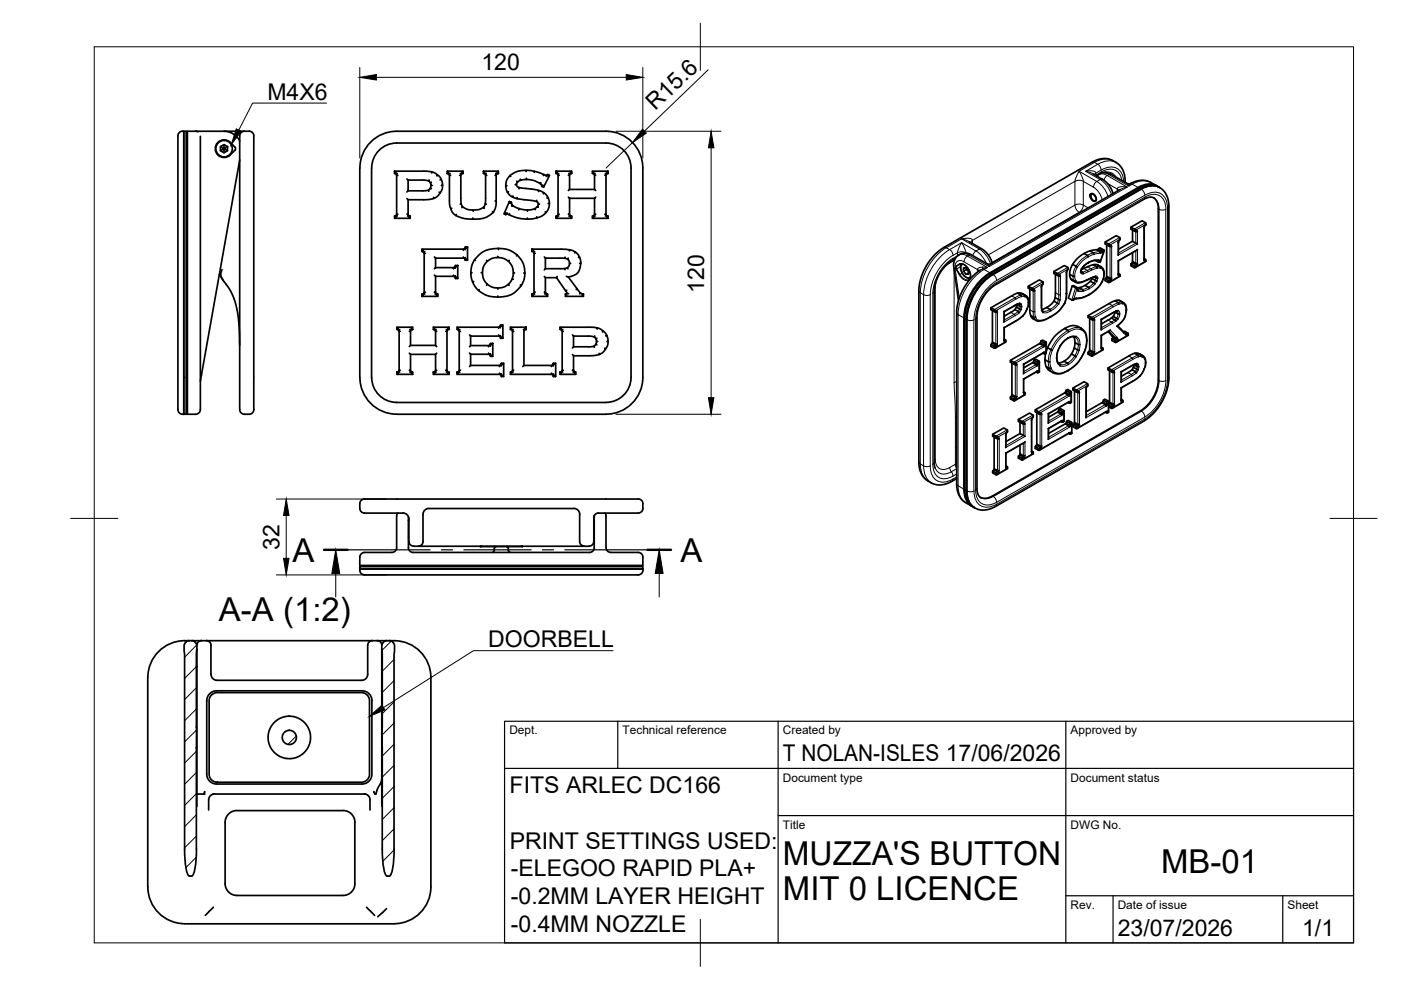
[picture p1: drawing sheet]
<svg xmlns="http://www.w3.org/2000/svg" width="297mm" height="210mm" viewBox="0 0 297 210" stroke-linecap="round" stroke-linejoin="round" font-family="sans-serif">
<defs><g id="words">
<g font-size="7">
<text x="62" y="119.1">A</text>
<text x="144.3" y="119.1">A</text>
<text x="46.4" y="131.6">A-A (1:2)</text>
<text x="166" y="183.4">MUZZA'S BUTTON</text>
<text x="246.2" y="185.2">MB-01</text>
<text x="166" y="190.9">MIT 0 LICENCE</text>
</g>
<g font-size="4.9">
<text x="102.1" y="14.9">120</text>
<text x="56.7" y="21.2">M4X6</text>
<text x="138.9" y="23.6" transform="rotate(-44 138.9 23.6)">R15.6</text>
<text x="149.3" y="62.1" transform="rotate(-90 149.3 62.1)">120</text>
<text x="59.2" y="116.5" transform="rotate(-90 59.2 116.5)">32</text>
<text x="103.5" y="137.2">DOORBELL</text>
<text x="166" y="161.4">T NOLAN-ISLES 17/06/2026</text>
<text x="108.1" y="168.2">FITS ARLEC DC166</text>
<text x="108.1" y="179.9">PRINT SETTINGS USED:</text>
<text x="108.3" y="185.8">-ELEGOO RAPID PLA+</text>
<text x="108.3" y="191.7">-0.2MM LAYER HEIGHT</text>
<text x="108.3" y="197.6">-0.4MM NOZZLE</text>
<text x="237" y="198.4">23/07/2026</text>
<text x="276.1" y="198.6">1/1</text>
</g>
<g font-size="2.5">
<text x="108" y="155.7">Dept.</text>
<text x="132" y="155.7">Technical reference</text>
<text x="166" y="155.7">Created by</text>
<text x="227" y="155.7">Approved by</text>
<text x="166" y="165.7">Document type</text>
<text x="227" y="165.7">Document status</text>
<text x="166" y="175.7">Title</text>
<text x="227" y="175.7">DWG No.</text>
<text x="227" y="192.7">Rev.</text>
<text x="237" y="192.7">Date of issue</text>
<text x="273" y="192.7">Sheet</text>
</g>
</g></defs>
<!-- layer: Visible -->
<g fill="none" stroke="#000" stroke-width=".36">
<path d="M38.7 27.8h.3v52.2M38.7 27.8a1.4 1.4 0 0 0-1 1.7v55.9a3.4 3.4 0 0 0 .3 2.1l.7 .3M39 27.8h.5v60h-.5zM41.5 27.8l.5 .1M46.7 31.1l.8-.4 .7 .4v.9l-.7 .4-.8-.4zM46.7 32l.8-.5v.9M47.5 30.7v.8l-.8-.4M47.5 27.8h5.3M47.5 27.8h-7.8v60h1.8a1.38 1.38 0 0 0 1-1.6v-57.3M47.5 27.8a3.7 3.7 0 0 1 3.3 2.1M48.2 31.1l-.7 .4 .7 .5M49.8 31.2a2.65 2.65 0 0 0-2.8-1.5 1.87 1.87 0 0 0-1.1 2.8 1.87 1.87 0 0 0 2.9 .3l1-.9"/>
<path d="M49.8 31.2l.1 .2-.1 .5M50.8 33.9l-8.3 46.9M51.8 27.8a1.4 1.4 0 0 0-1 1.7v55.9a3.4 3.4 0 0 0 .3 2.1l.7 .3h1M52.8 27.8a1.01 1.01 0 0 1 1 1M53.8 28.8v58M76.3 35.6v44.4M76.3 35.6a7.8 7.8 0 0 1 7.8-7.8h44.4a7.8 7.8 0 0 1 7.8 7.8v44.4a7.8 7.8 0 0 1-7.8 7.8h-44.4a7.8 7.8 0 0 1-7.8-7.8M78.8 35.6v44.4M78.8 35.6a5.3 5.3 0 0 1 5.3-5.3h44.4a5.3 5.3 0 0 1 5.3 5.3v44.4a5.3 5.3 0 0 1-5.3 5.3h-44.4a5.3 5.3 0 0 1-5.3-5.3M83.7 36.3h6.8l1.1 .1-.1 .3M84 36.9l.1 .3M84.2 36.8l-.2 .1-.3-.2a.21 .21 0 0 0 .2-.2 .21 .21 0 0 0-.2-.2v.5"/>
<path d="M84.3 37.2h-.2v8.2M86.3 37.9l.2 .3h3.4l1 .2M86.5 38.2v2.3l-.2 .2M91 38.2l-.1 .2 .3 .3M91.4 39.3l-.2 .6M91.5 38.6l-.3 .1 .2 .6h.2M91.6 36.4l1 .5 .2 .2-.2 .2M92.8 37.1l.8 1M93.6 38.1l-.3 .1M93.6 38.1l.2 1.1v.1h-.2M93.8 39.3l-.1 .8-.4 .8M94.8 36.8v-.5a.24 .24 0 0 1 .2 .3 .24 .24 0 0 1-.2 .2l.4 .1"/>
<path d="M94.8 36.3h3.4a.25 .25 0 0 0-.2 .2 .25 .25 0 0 0 .2 .3v-.5M95.4 36.8l-.2 .1 .1 .3M95.5 37.2h-.2v5.8l.3 1.3M97.6 36.8l.2 .1-.1 .3h-.2M97.7 37.2l.1 6-.2 .1M98.2 36.8l-.4 .1M102.5 36.8v-.5a.24 .24 0 0 1 .2 .2 .24 .24 0 0 1-.2 .3l.4 .1M102.5 36.3h3.2a.24 .24 0 0 0-.3 .2 .24 .24 0 0 0 .3 .3v-.5M103.1 36.8l-.2 .1 .1 .3M103.2 37.2h-.2l-.1 6M105.1 36.8l.2 .1 .4-.1M105.2 37.2v5.4h-.2"/>
<path d="M105.3 36.9l-.1 .3h-.2M107.5 39.4h-.1a.85 .85 0 0 0 0 1l.2 .4M108.3 37.4l-.2-.2-.6 .9-.3 1.3M109.5 39.2l.2 .4 .4 .2-.1 .2M109.7 38.6l-.2 .6h-.3M110.1 39.8l3.5 .4 .6 .2v.2M110.3 38l.1 .2 1.2-.1M110.4 38.2l-.7 .4-.2-.2M111.5 36.4v-.3l-1.6 .2-1.8 .9M111.5 36.1l1.8 .2v.2M111.6 37.8v.3l1.6 .2 1.3 .6 .2-.2M113.3 36.3l2 .7-.1 .2"/>
<path d="M114.5 38.9l.4 .4M115.1 39.3l-.2 .2 .4 .2M115.1 39.3h-.2v.2M115.3 37l.1 .1a.29 .29 0 0 1 .3 0 .29 .29 0 0 1 .1 .3M115.8 37.2l.3-.2v.3M116.1 37l.4 .2-.3 .1M116.5 37.2l-1.2 2.5-.2-.3M117.9 36.8v-.5a.24 .24 0 0 1 .2 .2 .24 .24 0 0 1-.2 .3l.4 .1M117.9 36.3h3.3a.25 .25 0 0 0-.2 .2 .25 .25 0 0 0 .2 .3v-.5M118.4 36.8l-.1 .1v.3M118.6 37.2h-.3v8.2M120.5 37.2h.3v3l-.3 .2"/>
<path d="M120.6 36.8l.2 .1 .4-.1M120.8 36.9v.3M125.6 36.8v-.5a.24 .24 0 0 1 .2 .2 .24 .24 0 0 1-.2 .3l.4 .1M125.6 36.3h3.3a.24 .24 0 0 0-.2 .2 .24 .24 0 0 0 .2 .3v-.5M126.2 36.8l-.2 .1v.3M126.3 37.2h-.3v3M128.4 36.8l.1 .1 .4-.1M128.5 37.2v8.2h-.3M128.5 36.9v.3h-.3M231.7 36.8l2.7 1.7 .9 1 .7 1.6M232.5 37.3l1-.6 1.1-.1 .9 .3 3.6 2 .4 .1 1.9-.7a3.8 3.8 0 0 1 2.5 .4l1.3 .7M234.4 36.5l-.4 .1"/>
<path d="M238.5 38.7l-.2-2a3.9 3.9 0 0 0-1.7-2.2l-.7-.4a4.4 4.4 0 0 0-4.4 .3l-31.6 18.2-1.8 1.5-1.7 2.3-1.1 2.3-.5 2.7v36.9l.3 1.5a3.8 3.8 0 0 0 1.6 2.2l.7 .4a4.4 4.4 0 0 0 4.4-.4l1-.5M241.3 39.8l-31.4 18a12.1 12.1 0 0 0-5.5 9.6v36.3M245.3 39.4a3.8 3.8 0 0 0-4 .3M245.7 39.7a4.4 4.4 0 0 1 2.1 4.1v36.6l-.5 2.7-1.1 2.4-1.6 2.1-1.8 1.5-31.7 18.3-1.3 .5a3.9 3.9 0 0 1-3.3-.3 3.8 3.8 0 0 1-2-3.8M245.7 39.7a3.7 3.7 0 0 0-4.2 .2l-31.4 18a12.1 12.1 0 0 0-5.6 9.6M245.7 39.7a3.8 3.8 0 0 0-3.9 .4l-31.4 18a12.2 12.2 0 0 0-5.5 9.6v37a3.6 3.6 0 0 0 1.6 2.9M46.5 58.2l2.2 3.2 1.1 2.5 .7 3.6 .3 5.7M47.1 57.1l-.3 1.3 .5 1.1M83.7 45.8l.3-.2 .2 .2M83.9 46.1l-.2 .2h3.3M83.9 46l-.2-.2v.5M84.3 45.4h-.2l-.1 .2"/>
<path d="M86.5 40.5h3.4l.9-.2 .1 .2M86.5 42.3v3.1h-.2M86.5 45.4l.1 .2-.2 .2M86.6 45.6l.4 .2-.3 .2M87 45.8v.5l-.3-.2M89.5 52.8h8.7v.3M89.7 53.1l-.2 .2 .4 .2M89.7 53.1l-.2-.3v.5M90 53.3l-.1 .2v.2M90.2 53.7h-.3v8.2M91.5 40l-.3-.1-.4 .4M92 42.1l-1.6 .2h-3.9l-.2-.2"/>
<path d="M92.1 54.5l.3 .2h5.8M92.1 58.3l.3 .3h3.7M92.4 54.7v2.1l-.3 .2M92.4 56.7h3.7v.3M92.4 58.6v3.3h-.3M93.1 40.8l.2 .1M93.3 40.9l-.8 .9-.5 .3-.1-.3M95.8 44.2l-.2 .1 .2 .6 .8 .8M96.1 56.7h.3l.2 .2M96.1 58.3v.3h.3M96.6 56.3h.4l-.2 .3M96.6 58.5h-.1a.26 .26 0 0 0-.1 .2 .26 .26 0 0 0 .1 .3h.1"/>
<path d="M96.7 56.6l-.1-.3-.2 .4M96.7 58.8l-.1 .2h.4M96.8 45.5l-.2 .2 1.2 .5 2.4 .3M97 56.3v2.7l-.2-.2M97.8 43.2l.3 .7-.2 .1M98.1 43.9l1.2 .5 1 .1v.3M98.2 54.5v.2l.3 .1M98.2 52.8h.3l.1 .2M98.6 54.6l-.1 .2 .1 .4M98.6 52.4l-.1 .4M98.8 52.6l-.2-.2h.5l-.2 .2M98.8 54.9l-.2 .3h.5"/>
<path d="M99.1 52.4v2.8l-.2-.3M100.1 57.8h-.3v.5l.4 1.5M100.4 59.7l-.2 .1 .3 .6 1 1.2M100.8 55.2l-.2-.1-.5 .9-.3 1.8M102.3 57.8l.3 1.5 .7 1-.1 .2M102.7 44.1l-.2-.1-1 .4-1.2 .1M103.1 43.3l-.2-.1-.4 .8M103.3 55.4l-.7 .9-.3 1.5h-.3M104.6 45a4.8 4.8 0 0 1-4.4 1.4v-.2M105.2 42.6l-.2 1.7-.4 .7-.2-.1M105.5 54.3v.3l1.4 .3 .9 .5M105.5 54.6l-1.2 .2-1 .6-.1-.2"/>
<path d="M105.7 52.9v-.2h-.4l-2.3 .4-1 .6-1.4 1.4M105.7 52.7l2.2 .3 1.8 1.1-.2 .2M107.2 45.2l-.3 .1 .3 .2v-.3M107.5 45.1v.3l.4 .1M107.5 45.4l-.3 .1M107.8 40.6l-.1 .1a.7 .7 0 0 0 .5 .8l.4 .3M107.9 55.2l-.1 .2 .8 1 .2 1.5M108 42.7l.4 .2-.2 .2h.2v-.2M108 45.3l-.1 .2 1.3 .6 2.6 .4M108.1 43l-.1-.3-1.1 2.6M108.4 43.1l.1 .2a.18 .18 0 0 1 .2 .2 .18 .18 0 0 1-.2 .2M108.7 43.6l1.4 .6-.1 .3"/>
<path d="M108.8 41.6l-.2 .2 1 .3M108.8 59.2l-.2-.1-.8 1.2M109.1 57.9h-.3l-.2 1.2M109.6 41.9v.2l.2 .1 3.9 .5M109.7 54.1l.3 .4a4.2 4.2 0 0 1 1.2 3.4h-.2M110.1 44.2l1.7 .3v.3M111.3 57.9l-.3 1.7-.5 1-.2-.2M112.8 52.8h7.1l.9 .2-.1 .2M113 53.1l-.2 .2 .4 .2M113 53.1l-.2-.3v.5M113.3 53.3l-.1 .2v.2M113.5 53.7h-.3v8.2"/>
<path d="M113.5 44.4l-.1-.2-1.6 .3M113.8 42.5l-.1 .2 .3 .2 .1 .4M113.9 46.2l-2.1 .3v-.3M114.1 44l-.2-.2-.5 .4M114.2 40.4l1.1 .5-.1 .2M114.4 43.3h-.1a.21 .21 0 0 0-.2 0 .21 .21 0 0 0 0 .3l-.2 .2M115.3 40.9l.7 .7 .2 .3-.2 .1M115.4 54.5l.2 .2 4.2 .1M115.4 58.6l.2 .3h2.4M115.6 57l4.2-.1v.3M115.6 54.7v2.3l-.2 .2M115.6 58.9v3h-.2"/>
<path d="M115.8 45.1l-1.2 .8-.7 .3-.1-.2M116.2 41.9l.3 1.1v.2h-.3M116.5 43.2l-.3 1.2-.4 .7-.2-.2M117.9 45.8l.4-.2 .1 .2M118.1 58.6l-.1 .3 1.9 2.8M118.1 46.1l-.2 .2h3.3M118.1 46l-.2-.2v.5M118.6 45.4h-.3v.2M119.8 56.9h.1a.25 .25 0 0 1 .3-.1 .25 .25 0 0 1 .2 .2M119.8 54.5v.3l.5 .1M120.5 54.7v.1a.3 .3 0 0 0-.1 .3 .3 .3 0 0 0 .2 .2l.1 .6h.3M120.5 58.8l1.9 2.4-.2 .2"/>
<path d="M120.5 41.8l.2 .3h5.3M120.7 55.9v.4l-.4 .5M120.8 40.2h5.3l.2 .2M120.8 42.1v3.3h-.3M120.8 45.4v.2l-.2 .2M120.8 53l1.2 .4-.2 .2M120.8 45.6l.4 .2-.3 .2M121.2 45.8v.5l-.3-.2M122 53.4l.4 .4a.61 .61 0 0 1 .3 .8h-.1M122.9 54.5l.2 1.2v.2h-.2M123.1 55.9l-.3 1.4-.5 .7-1.5 .7-.7-.1M125.6 45.8l.4-.2 .2 .2"/>
<path d="M125.9 46.1l-.3 .2h3.3M125.9 46l-.3-.2v.5M126.3 45.4h-.3v.2M126.3 41.8l-.3 .3v3.3M128.5 45.4v.2l-.1 .2M128.5 45.6l.4 .2-.2 .2M128.9 45.8v.5l-.2-.2M202.5 54.9l-1.6 1.1-1.3 1.4-1.1 2.1-.4 1.8v37.1l.2 .9M203.5 56h.5l.5 .2 .9 .9 .4 1.1-.1 .7-.3 .4M203.9 56l-.2 .4v.6l.3 .9 .8 .9 .9 .2M204.3 56.8h.5l.5 .6v.7l-.5 .1-.5-.7zM204.3 57.5l.7-.4 .3 .4"/>
<path d="M205 57l.1 .1M205.3 57.9l-.5 .3M205.5 51.3l3.5 2.1 .9 1.3 .5 1.1M207.8 57.3l-1.9 1.7-1.4 1.8-1.1 2.3-.5 2.4-.1 37.6 .3 1.3a3.6 3.6 0 0 0 1.6 2.2l1.3 .7M209.2 55.9l-3.4-2-.8-.2-1.2 .1-1.2 .9-.3 .7-.1 1 1 7.3M210.2 55.9l-.5 .1-.5-.1M221.1 59.9v.3M223.8 58.2l-.1 4.9M224.5 58.2l-1.1-.6v.4l.8 .4 .3-.2M224.7 58.2l-.5 .2 .6 .1M226.1 57.7v.1M226.2 57.4h.1"/>
<path d="M226.4 57.1h.1M226.4 56.7l-.7-.4-2.3 1.3M226.4 56.7v.4M226.5 56.8v.3l-.4 .5v5.1a6 6 0 0 1-3.4 4.5M227.8 58.6h-.3l-.7-.4 .2 1M228.1 59.5l-.3 .1-.8-.4 1.1 .7 .5 .1M228.4 56.6l-1-.6-.5 1.1-.1 1.1M228.8 59.8l-.2 .2M229.2 57.6l-.1 .1M229.2 57.5l.4 .3 .1 .3M229.2 57.6v.1M229.3 57h.1"/>
<path d="M229.4 59.7l-.1 .2M229.8 53.8l1.3-.6 .7 .4 .1 .3M229.8 56.3l-.5 .7-.1 .6M230.7 55.7l-.9 .7M230.7 54.5l-.1-.3-.8-.4-1.4 1-1 1.2M230.8 55.6l-.1 .1M231.1 53.2l1.4-.2 .7 .4 .1 .3M231.1 41.7l.2-.6h.5a1.18 1.18 0 0 1 .4 1.5M231.2 41.2l-.1 .4 .3 .6 .3 .4h.5l-.1 .1M231.3 41.5v.1M231.4 41.2a.94 .94 0 0 1 .9 1.4 .94 .94 0 0 1-.9-1.4zM231.6 58.9l-.1 .1"/>
<path d="M231.8 56.1h.7l.8 .4v.3M231.8 42.6h.1M232 58.7l.5 .3 .2-.1M232.2 58.7h.1M232.3 55.2l.6 .4 .3-.2M232.3 58.5l-2.9 1.3-.8 .2M232.5 53l.4-.1 .7 .4 .1 .3M232.5 56.1l1 .5 .4 .4M232.6 59.6l-1.1-.6-.3 .6M232.6 56.9l-.1-.3-.7-.5-2.5 1.1M232.6 55.3l.3 .1h.3M232.7 55.3h-.9l-1.1 .4"/>
<path d="M232.7 55.3h.1M232.9 52.9l.2-.3 .7 .4 .2 .4M232.9 55.1l-.2 .2M233.1 52.6l.9 .4v.3M233.2 55.6h-.2M233.6 59.8h.1M233.9 57l-.1 .3M233.9 57.1l.2 .6-.1 1.1-.4 1-.7 1.1-1.2 1.1-1.2 .7-1.3 .5-1.4 .2M234.1 53.2l-.8 2.4v-.2M234.1 58l-.1 .1M234.3 59.1l1.1 .6-.4 .2-.7-.4zM234.3 59.1l.3-.3 1 .6"/>
<path d="M234.6 58.8v-.2l.8 .4h.3M234.6 51.9v6.7M235.1 52.1l.6 .2M235.4 51.9l-1.1-.6v.4l.7 .4 .4-.1M235.6 52l-.4 .1M237.1 55.2v.1M237.1 51.4v.1M237.1 58.1v.1M237.1 58l.3 .2 .1 .4M237.1 51.4v2.5M237.1 53.9v.2M237.2 51.1h.1"/>
<path d="M237.4 50.4v.4M237.4 50.8h.1M237.4 50.4l-.7-.4-2.4 1.3M237.4 58.3v.3l-2.2 1.3M237.4 50.5l-.3 .9M237.5 40.2l-27.3 15.7M239.8 56l.3-.3 1 .5M240.1 55.7v-.3l.7 .5h.4M240.1 48.8v2.4M240.1 53.6v1.8M240.6 49l.6 .1M240.8 51.6l-.7-.4-3 1.7"/>
<path d="M240.8 51.5l.4 .2M240.8 56.5l-1-.5v.3l.7 .5M240.8 56.5l-.3 .2M240.9 48.8l-1.1-.6v.4l.7 .4 .3-.2M241 53.1l-3.9 2.2 .1 3.2M241.1 48.8l-.5 .2M241.2 52.9l-.2 .2M242.6 48.2l-.1 .1M242.6 55l-.1 .1M242.6 54.9l.3 .1v.4M242.6 47.9l.1 .1M242.8 47.7h.1"/>
<path d="M242.9 47.6v-.4l-.8-.4-2.3 1.4M242.9 47.4v.3l-.3 .5v7.1M242.9 55.2v.2l-2.2 1.3M244.6 41.9l.7 .9 .3 1.5M244.6 42l-.8-.2-1.3 .5-31.5 18.1-1.6 1.3-1.1 1.6-.9 2.1-.3 1.5v36.9l.2 1 .6 .7M245.6 44.3v36.3M84.2 78.9l.4-.2 .1 .2M84.2 69.4h3.3l-.3 .2M84.4 79.1l-.2 .3h3.3M84.4 79.1l-.2-.2v.5M84.4 69.7l-.2 .1 .3 .2M84.4 69.6l-.2-.2v.4"/>
<path d="M84.7 69.8l-.2 .2 .1 .2M84.9 78.5h-.3l-.1 .2M84.9 70.2h-.3v8.3M86.8 70.2h.2v3.1l-.2 .2M86.8 74.9l.2 .2h5.4M86.9 69.8l.2 .2 .4-.1M87 73.2h5.4l.2 .3M87 75.1v3.4h-.2M87 78.5l.1 .2-.2 .2M87.1 78.7l.4 .2-.3 .2M87.1 70l-.1 .2M87.5 78.9v.5l-.3-.3"/>
<path d="M87.5 69.4v.5l-.3-.2M89.5 62.3l.4-.1 .1 .2M89.7 62.6l-.2 .2h3.3M89.7 62.5l-.2-.2v.5M90.2 61.9h-.3v.3M91.9 69.4h3.3l-.2 .2M91.9 78.9l.4-.2 .2 .2M92.1 69.7l-.2 .2 .4 .1M92.1 69.6l-.2-.2v.5M92.1 79.1l-.2 .3h3.3M92.1 79.1l-.2-.2v.5M92.4 61.9v.3l-.2 .2"/>
<path d="M92.4 62.2l.4 .1-.2 .2M92.5 69.8l-.2 .2 .1 .2M92.6 70.2h-.2v3M92.6 78.5h-.2l-.1 .2M92.6 74.9l-.2 .2v3.4M92.8 62.3v.5l-.2-.2M94.6 69.8l.2 .2 .4-.2M94.8 70.2v8.3h-.3M94.8 78.5v.2l-.2 .2M94.8 70v.2h-.3M94.8 78.7l.4 .2-.2 .2M95.2 69.4v.4l-.2-.1"/>
<path d="M95.2 78.9v.5l-.2-.3M96.9 78.9l.4-.2 .2 .2M96.9 69.4v.4M97.2 69.6l-.3-.2h8.8v.2M97.2 79.1l-.3 .3h9M97.2 79.1l-.3-.2v.5M97.2 69.7l-.3 .1 .4 .2M97.5 69.8l-.2 .2 .1 .3M97.6 78.5h-.2l-.1 .2M97.6 70.3h-.2v8.2M99.5 71l.3 .3h5.9M99.5 74.9l.3 .2h3.8"/>
<path d="M99.8 71.3v2l-.3 .2M99.8 73.3h3.8v.2M99.8 75.1v2.4l-.3 .2M99.8 77.5h6.1v.2M101.6 61.4l-.1 .2 1.6 1 2.5 .4v-.2M103.3 60.3l1 .6 1.3 .2M103.6 73.3l.2-.1 .2 .2M103.6 74.9v.2l.2 .1M104 72.8h.5a.23 .23 0 0 1-.3 .2 .23 .23 0 0 1-.2-.2l-.2 .4M104 75a.26 .26 0 0 0-.2 .3 .26 .26 0 0 0 .2 .2v.1M104.5 72.8v2.8a.23 .23 0 0 0-.3-.2 .23 .23 0 0 0-.2 .2h.5M105.7 69.4l.3-.1 .1 .2"/>
<path d="M105.7 71v.3h.3M105.9 77.5l.2-.1 .2 .2M105.9 79.1v.3h.2M106.1 68.9h.5l-.2 .3M106.1 71.2a.26 .26 0 0 0-.2 .2 .26 .26 0 0 0 .2 .3M106.3 77h.5l-.3 .3M106.3 79.3a.25 .25 0 0 0-.2 .2 .25 .25 0 0 0 .2 .3M106.3 69.2l-.2-.3-.1 .4M106.3 71.5l-.2 .2h.5M106.5 77.3l-.2-.3-.2 .4M106.5 79.6l-.2 .2h.5M106.6 68.9v2.8l-.2-.2"/>
<path d="M106.8 77v2.8l-.3-.2M107.9 60.5l-.1-.2-1 .6-1.2 .2v.2M108.2 69.4h3.3l-.2 .2M108.2 78.9v.5M108.5 69.7l-.3 .1 .4 .2M108.5 69.6l-.3-.2v.4M108.5 79.1l-.3 .3h8.7M108.8 78.9h-.1a.25 .25 0 0 0-.2-.2 .25 .25 0 0 0-.2 .2l.2 .2M108.8 69.8l-.2 .2 .1 .3M108.9 78.5h-.2l-.1 .2M108.9 70.3h-.2v8.2M110.5 60.6l-1.1 1.1-1.1 .8-1 .3-1.7 .2"/>
<path d="M111 69.8v.1a.26 .26 0 0 0 .2 .1 .26 .26 0 0 0 .3-.1M111.1 77.5h5.8v.2M111.1 70v7.5l-.3 .2M111.5 69.4v.5l-.2-.2M112.8 62.3l.4-.1 .1 .2M113 62.6l-.2 .2h3.3M113 62.5l-.2-.2v.5M113.5 61.9h-.3v.3M115.6 61.9l.1 .3-.2 .2M115.7 62.2l.4 .1-.3 .2M116.1 62.3v.5l-.3-.2M116.9 77.5l.3-.1 .1 .2"/>
<path d="M116.9 79.1v.3h.3M117.3 77h.5l-.2 .3M117.3 79.3a.26 .26 0 0 0-.2 .2 .26 .26 0 0 0 .2 .3M117.5 77.3l-.2-.3-.1 .4M117.5 79.6l-.2 .2h.5M117.8 77v2.8l-.2-.2M118.7 69.4h6.9l1.1 .1-.1 .3M118.7 78.9l.4-.2 .2 .2M119 69.7l-.3 .1 .4 .2 .2-.2M119 69.6l-.3-.2v.4M119 79.1l-.3 .3h3.4M119 79.1l-.3-.2v.5"/>
<path d="M119.1 70l.1 .3M119.4 78.5h-.2l-.1 .2M119.4 70.3h-.2v8.2M120.1 62.6l-.2 .2h3.8M120.1 62.6l-.2-.3v.5M120.1 61.5l-.2 .2 .3 .5M120.5 62.3h-.6M121.4 71l.2 .3h3.5l.9 .2M121.6 73.5h3.4l.9-.1 .1 .2M121.6 71.3v2.2l-.2 .3M121.6 75.4v3.1h-.2M121.6 78.5l.1 .2-.2 .2"/>
<path d="M121.7 78.7l.4 .2-.3 .2M122.1 78.9v.5l-.3-.3M122.4 61.2l.7 .9-.2 .2M123.1 62.1l.6 .2-.3 .2M123.7 62.3v.5l-.3-.2M126.1 71.2l-.1 .3 .3 .3M126.5 72.4l-.2 .6M126.6 71.7a.29 .29 0 0 0-.3 .2 .29 .29 0 0 0 .1 .3l.1 .2h.2M126.6 73.1h-.1a.23 .23 0 0 0-.3-.1 .23 .23 0 0 0-.1 .3l-.2 .1M126.7 69.5l1 .5 .2 .2-.2 .2M127.1 75.2l-1.9 .2h-3.6l-.2-.2M127.9 70.2l.8 .9"/>
<path d="M128.2 73.8l.2 .2M128.4 74l-.8 .9-.5 .3-.1-.3M128.7 71.1l-.3 .1M128.7 71.1l.2 1.1v.2h-.2M128.9 72.4l-.1 .9-.4 .7M204.5 67.5v36.3M210.1 73l.3-.3 1 .6M210.4 72.7v-.2l.8 .5 .3-.1M210.4 65.8v6.7M210.8 65.7l-.7-.5v.5l.7 .4 .4-.2M210.8 65.6l.4 .2M210.9 66.1l.6 .1"/>
<path d="M211.2 73.6l-1.1-.6v.4l.7 .4 .4-.2M211.4 65.9l-.5 .2M212.9 66v.1M212.9 69.4v.1M212.9 72v.2M212.9 71.9l.3 .3v.3M213.2 72.2v.3l-2.2 1.3M214.2 76.4l1.1 .7-.3 .1-.8-.4zM214.5 77v6.7M215 77.2l.6 .2M215.5 65.1l-.3 .5M215.5 77.1l-.4 .1"/>
<path d="M215.7 62.1l.9 .1 .7 .4v.3M216 64.4l.2 .2 .3-.1M216 64.4h.1M216.1 66.3l-.9-.7-2.3 1.4M216.2 64.3l-3.3 1.8-.1 2.2M216.6 62.9l-.1-.3-.8-.5-5.6 3.1M216.6 62.2l1.1 .6 .2 .3M216.6 65h-.3l-.7-.4-.1 .5 1 .5M216.9 66.9v.1M216.9 67l-1.2 .9-2.8 1.6v2.9M217 77.2h.1M217 79v.2"/>
<path d="M217.7 65.6h.1M217.7 65.6l-.8 1.4M217.9 63.1l-.1 .2M217.9 63.1l.2 1M218.1 64.1l-.1 .1M218.1 64.1l-.1 .7-.3 .8M218.3 61.3v4.6l.2 1M218.8 61.5l.6 .2M218.9 76.9l.2-.2 1 .6M219.1 61.3l-1.1-.6v.4l.8 .4 .3-.2M219.1 76.7l.1-.4 1.1 .7M219.2 76.3l.4-.1 .7 .4v.4"/>
<path d="M219.3 61.4l-.4 .1M219.6 67.2l-.3 .1-.8-.4 .4 .6 1.1 .6 .3-.2M219.8 77.6l-.1-.3-.8-.4-1.9 1.1M219.8 78.7v.1M220.1 78.6l-3.1 1.8 .1 3.2M220.3 78.8l-.3 .2-.3-.1M220.3 78.8h.1M220.4 76.7v2.2l-.3 .1M220.4 72.8l.2-.1 1 .6M220.6 72.7l.1-.4 1 .6M220.7 72.3l.3-.2 .8 .4v.4M220.8 60.8v.1"/>
<path d="M220.8 60.8v4.4l.3 1.1M220.9 60.5h.1M220.9 65.6l1-.4 .8 .4 .1 .3M220.9 65.7l-.1 .1M220.9 60.5l-.1 .3M221.1 60.2h.1M221.1 60.1v-.4l-.7-.4-2.4 1.4M221.1 60.2l-.2 .3M221.3 74.7v.1M221.3 73.5l-.2-.2-.7-.5-6.2 3.6M221.6 74.6l-4.6 2.6v1.8M221.7 74.9l-.1 1.4"/>
<path d="M221.7 74.8l-.2 .2-.4-.1M221.8 74.8h.1M221.8 72.7v2.1l-.2 .2M222.1 73.7l1 .6M222.6 76.7h-.3l-.7-.4 .2 1.4M222.7 67.1l-1.3 .8-1.3 .2M222.9 78.1l-.3 .1-.8-.5 .4 .7 1.2 .7M223.7 79l-.3 .1M224.1 75.8l-.1 .1M224.3 76.9h.6l.7-.3 .7 .4 .2 .3M224.5 64.4l-1-.6-.7 .8-.9 .6M224.8 63.6l-1.1-.5-.2 .7"/>
<path d="M224.8 73.3h.1M225.7 64.3h.1M225.7 69.7l-1.3 .9-1.1 1.1-1.2 2-.3 .8M226.1 62.2v.1M226.4 78.6l-1.6 .7-1.4-.2M226.4 71.7l-.7 .5-.7 .8-.8 1.6-.1 1v.8l.2 .5 .5 .4v.3M226.5 71.6l-.1 .1M226.5 78.5l-.1 .1M227.3 63.6l.4-.1-.1 .1h-.3M227.3 60.6h.3l.7 .3v.4l-.2-.3M227.6 71.4l.2 .4 .1 .8M227.8 63.3l-.2 .3"/>
<path d="M227.9 63.2l-.1 .1M228 61l-.7-.4-.8 2.6 .7 .4M228.2 75.6l-1-.6-.8 1-.8 .6M228.2 71.3l-.2 .2-.8-.1-.8 .3M228.2 63.2l-.1 .1M228.4 61.2l-.1 .1M228.4 61.2l.1 .2M228.4 61.1v.1M228.5 61.4h.1M228.5 61.4l.1 .3M228.8 61l-.4 .1M228.8 74.3l-1-.5-.6 1.2"/>
<path d="M229 73l-.3 .1-.8-.5-.1 1.2M229.2 69.6l1 1 .2 1v.7M229.3 69.9v-.3l-.8-.4-1.4-.1-1.4 .6 .8 .4 .1 .3M229.8 74.6h.1M230.4 72.2l-.3 2-.9 1.7-1.2 1.5-1.6 1.2M230.7 74.7l1.1 .6-.4 .2-.7-.4zM230.7 74.7l.3-.3 1 .6M230.9 62.4l-.1 .1M230.9 61.2l-.1-.3-.7-.4-1.3 .5 .7 .4 .1 .3M231 74.4v-.2l.8 .4h.3M231 67.5v6.7M231.8 67.5l-1.1-.6v.4l.7 .4 .4-.1"/>
<path d="M232 67.6l-.5 .1 .6 .2M232.1 60.3l-.9-.7-1.1 .9M232.3 61.4v.1M233.5 67.7h.1M233.5 71.1h.1M233.5 73.7l-.1 .1M233.5 73.6l.3 .2v.3M233.5 69.7v.2M233.8 74.1l.1 .1M233.8 73.9v.3l-2.2 1.3M234.9 70.3l.9 .9M235.2 78.6v6.7"/>
<path d="M235.4 70l-1.9 1.1 .1 3M235.6 78.4l-.7-.4v.4l.7 .4 .4-.2M235.7 78.4l.3 .2M235.7 71.8l.3-.3 .8 .5h.3M235.7 78.8l.6 .2M236 71.5l-.2-.3 .7 .5 .3-.2M236 67.1l-.4 .3M236.2 78.7l-.4 .1M236.4 63.8l.8-.1 .7 .4 .1 .3M236.6 65.9l-3.1 1.8v2M236.6 68.1l-.2-.3-.8-.4-2.1 1.3M236.8 72.4l-1.1-.6v.4l.8 .4 .3-.2"/>
<path d="M236.8 66h.1M236.9 66l-.4 .1M237 69.1l1.2 1.2M237 65.8l-.1 .2M237.2 63.7l1.1 .6 .3 .4v.1M237.2 64.5l-.1-.3-.7-.4-5.7 3.1M237.4 66.5l-.3 .1-.8-.5-.3 1 1 .6M237.7 78.8h.1M238.2 70.3v.3M238.2 70.3l.2-.1 .8 .4v.5M238.3 70.3l.4 .5 .1 .2M238.6 64.7l.2 1"/>
<path d="M238.8 65.7v.1M238.8 65.7l-.2 1.2-.3 .7-.7 .9-.8 .7M239.2 70.8v.3l-2.6 1.5M240.3 77.9l-.3 .5M240.4 77.3h.1M240.5 74.9l.9 .1 .7 .4 .1 .3M240.8 77.2l.2 .2 .3-.1M240.8 77.2h.1M240.9 77.2l-.6 .2-2.6 1.4v2M241 79l-1-.6-2.3 1.4M241 77l-.1 .2M241.4 75.6l-.1-.3-.8-.4-.3 .1-5.3 3"/>
<path d="M241.4 75l1.1 .6 .2 .3v.2M241.4 77.7l-.3 .1-.7-.5-.1 .6 1 .5M241.7 79.7l-1.2 .9-2.8 1.6 .1 3M242.5 78.3h.1M242.5 78.3l-.8 1.4M242.7 75.9l.2 .9M242.9 76.8l-.1 .2M242.9 76.8l-.1 .8-.3 .7M39 80v7.8h-.3M53.8 86.8a1.01 1.01 0 0 1-1 1M210.5 99.9l.2-.3 1.1 .6M210.7 99.6l.1-.2 .7 .4h.4"/>
<path d="M210.8 92.7v6.7M211.3 92.9l.6 .1M211.5 92.7l-1-.6v.4l.7 .4 .3-.2M211.8 92.7l-.5 .2M213.2 96l.1 .1M213.3 92.2l-.1 2.7M213.3 92.2l-.1 .1M213.3 98.9l-.1 .1M213.3 98.8l.3 .1-.1 .4M213.3 91.9h.1M213.5 91.6h.1M213.5 91.1l-.7-.4-2.3 1.4"/>
<path d="M213.5 91.1v.4M213.5 99.3l.1 .1M213.6 99.1v.3l-2.3 1.3M213.6 91.3l-.3 .9M214.2 84.2l1.1 .6-.3 .2-.8-.4zM214.2 84.2l.3-.3 1 .6M214.5 83.9v-.2l.8 .4h.3M215.9 96.7l1.1 .6-.4 .2-.7-.4zM215.9 96.7l.3-.3 1 .6M216.2 96.4l.1-.2 .7 .4h.3M216.3 89.5v2.4M216.3 94.4v1.8"/>
<path d="M216.7 89.8l.6 .1M217 92.3l-.7-.4-3 1.7M217 80.3v.1M217 92.3l.3 .2M217 89.5l-1.1-.6v.4l.8 .5 .3-.2M217 83.2v.1M217 83.1l.4 .2v.3M217.2 89.6l-.4 .2M217.3 93.7l-4 2.4v3.2M217.4 83.4v.3l-2.3 1.3M218.7 89v.1M218.7 95.7v.1"/>
<path d="M218.7 95.6l.4 .2v.4M218.8 88.7h.1M219.1 88.4l-.1-.4-.7-.4-2.4 1.3M219.1 88.2v.2l-.4 .6 .1 7.1M219.1 95.9v.3l-2.3 1.3M219.5 94.7l1.1 .6-.4 .2-.7-.4zM219.5 94.7l.3-.3 1 .6M219.8 94.4v-.2l.7 .4h.4M219.8 87.5v6.7M220.3 87.7l.6 .1M220.6 87.5l-1.1-.6v.4l.7 .4 .4-.2M220.8 87.6l-.5 .1"/>
<path d="M222.2 87.7h.1M222.2 90.8l.1 .1M224.2 87.4l.2-.2 1 .6M224.5 86.8l.3-.2 .7 .4 .1 .3-.1 .2-1-.7-.1 .4M225.1 88.1l-.2-.3-.7-.4-1.9 1.1M225.1 89.2l-.1 .1M225.4 89.1l-3.1 1.8-.1 2.3M225.5 89.3l-.2 .2-.3-.2M225.6 89.3h.1M225.6 87.2v2.1l-.2 .2M225.7 83.3l.2-.1 1 .5M225.8 89.9l.2-.2 1 .6"/>
<path d="M225.9 83.2l.1-.4 1 .6M226 82.8l.4-.2 .7 .4M226 89.7l.1-.4 1 .7M226.1 89.3l.4-.2 .7 .4v.4M226.6 84l-.1-.3-.8-.4-6.2 3.6M226.6 85.2l-.1 .1M226.7 90.6l-.1-.3-.8-.4-3.5 2M226.7 91.7v.1M226.9 85.1l-4.6 2.6-.1 2M227 85.3l-.2 .2-.3-.2M227 91.7l-6.6 3.8M227.1 83v.4"/>
<path d="M227.1 85.3h.1M227.1 91.9l-.1 .1-.4-.1M227.1 83.1v2.2l-.2 .2M227.2 91.8l.1 .1M227.2 89.7v2.2l-.2 .1M227.5 90.1v.4l.7 .4M227.8 89.8v-.3l.8 .5h.3M227.8 82.9v6.6M228.3 83.1l.6 .1M228.6 82.9l-1.1-.6v.4l.7 .4 .3-.2M228.8 90.4l-1-.6-.3 .3 1 .5-.3 .3M228.8 83l-.5 .1"/>
<path d="M230.3 82.1h.1M230.4 82.1l-.2 6.5M230.5 81.8h.1M230.6 81.7v-.4l-.8-.4-2.3 1.4M230.6 81.8l-.2 .3M230.6 81.5v.3M233.6 85.4l.2-.2 1 .6M233.8 85.2l.1-.3 1 .6M233.9 84.9l.4-.3 .7 .4v.4M234.5 86.1l-.1-.3-.8-.4-3.3 1.9M234.5 87.2v.1M234.8 87.2l-6.4 3.7"/>
<path d="M235.1 85.2v2.2l-.3 .1M235.1 85.9l.9 .5M235.1 85.7l.1-.2 1 .6M235.1 86.2l.5 .4M235.1 87.4l-.3 .2-.4-.2M235.2 85.5v-.2l.8 .4h.3M236 86.4l-.3 .2M237.7 82.2h.1M237.7 84.8v.1M237.7 84.7l.4 .2v.4M237.7 80.8v.2M238.1 85v.3l-2.3 1.3"/>
<path d="M241.8 87.1l-31.4 18.1a2.82 2.82 0 0 1-2.5 .3M245.6 80.6a8.3 8.3 0 0 1-3.8 6.5M76.3 107.8a1.37 1.37 0 0 0 1.7 1h5.3a5.1 5.1 0 0 1 2.9 .2l.4 .6 .1 .4M83.1 117.1h-4.4a3.3 3.3 0 0 0-2.1 .3l-.3 .7v1.8h60v-1.8M84.3 108.8l-.2 .6v6.7a1.01 1.01 0 0 1-1 1M86.6 109.6v6.5a1.01 1.01 0 0 0 1 1M86.6 113.9h.1M86.6 110.4h.1M86.7 110v4.8M86.7 114.8a1.01 1.01 0 0 0 1 1M89.7 109.1v4.4a3.3 3.3 0 0 1-.3 2l-.7 .3M89.7 109.1a1.26 1.26 0 0 1 1.2-1.3h30.7a1.22 1.22 0 0 1 1.3 1.3"/>
<path d="M101.8 115.8v.1M102.1 115.8l-.3 .1h3.4M104.8 116.3l-.1 .6-.3 .2M105.2 115.9h2.2M105.2 115.9l-.4 .4M107.4 115.9h3.4M107.4 115.9l.3 .2 .1 .6M107.8 116.7l.4 .4M110.4 115.8l.4 .1M110.8 115.8v.1M122.9 109.1v4.4a3.1 3.1 0 0 0 .3 2l.7 .3M125.9 113.9h.1"/>
<path d="M125.9 110.4h.1M126 109.3v6.8a.97 .97 0 0 1-1 1h-37.4M128.3 108.8l.2 .4v6.9a1.24 1.24 0 0 0 1.7 1h3.7a3.4 3.4 0 0 1 2.1 .3l.3 .7M136.3 106.8v1M136.3 107.8a1.4 1.4 0 0 1-1.7 1h-7.7a1.01 1.01 0 0 0-1 1v3.7a3.1 3.1 0 0 1-.3 2l-.7 .3h-37.2M136.3 106.8a1.08 1.08 0 0 0-1.4-1h-56.1a3.7 3.7 0 0 0-2.2 .3l-.3 .7v1M204.4 103.7a4 4 0 0 0 1.7 3.6M211.2 100.7l.3-.2-1-.6v.4l.7 .4M39.1 135.8h44.5a7.8 7.8 0 0 1 7.8 7.9v44.3a7.8 7.8 0 0 1-7.8 7.8l-44.5 .1M39.1 135.8a7.8 7.8 0 0 0-7.8 7.9v44.3a7.8 7.8 0 0 0 7.8 7.8M40.1 135.8a1.36 1.36 0 0 0-1.1 1l.1 43.2M40.7 135.8l.7 .4"/>
<path d="M41.4 136.2l.3 .6-.1 17.4M41.7 137.8h.1M41.7 137.6v33.4M42.7 135.8a1.01 1.01 0 0 0-1 1M43.7 135.8a1.01 1.01 0 0 1 1 1M44.7 136.8v6.2a1.26 1.26 0 0 0 1.3 1.2h30.7a1.26 1.26 0 0 0 1.3-1.2v-6.2M76.3 120.1h60v.5h-60zM79 135.8a1.01 1.01 0 0 0-1 1M80 135.8a1.01 1.01 0 0 1 1 1M80.9 137.6v27.6M80.9 137.8h.1M81.3 136.2l-.4 .6 .1 21.7"/>
<path d="M82.1 135.8l-.8 .4M82.6 135.8l.5 .2 .6 .8-.2 43.2M136.3 120.9a1.4 1.4 0 0 1-1.7 1h-55.8a3.4 3.4 0 0 1-2.2-.3l-.2-.3-.1-.7h60v.3M41.6 154.2v4.3M41.6 141.3h.1M41.6 158.5v21.5M44.5 147.1l.9-.6h.5h30.9a2.07 2.07 0 0 1 2 2.1v15.8l-.4 1-.7 .6-.9 .2h-31l-.7-.1-.5-.4-.6-.7-.2-.6v-15.8l.1-.6zM44.7 147.5l.6-.5 .6-.2h30.9l.6 .2 .6 .5 .3 .9v16l-.1 .4-.5 .6-.9 .5h-30.9l-.6-.2-.6-.5-.4-.8v-16zM80.9 141.3h.1M81.1 158.5l-.1 21.5M41.7 168.4h1.5M43.4 167.8l-.2 .5"/>
<path d="M45.1 168.4h32.4M45.5 168.3a1.55 1.55 0 0 0-1.3 2.1v1.3M47.7 174.4v12.9a2.51 2.51 0 0 0 2.5 2.6h22.5a2.51 2.51 0 0 0 2.5-2.6M47.7 174.4a2.51 2.51 0 0 1 2.5-2.6l22.5 .1a2.47 2.47 0 0 1 2.5 2.5M75.2 174.4v13M77.2 168.3a1.52 1.52 0 0 1 1.2 2.1v1.3M79.2 167.8l.2 .5M79.4 168.4h.3M79.7 168.3l.4-1.1 .7-1.3 .1-.7v5.8M39.1 180l.3 4.1a2.04 2.04 0 0 0 .7 1.6l.5 .1a2.1 2.1 0 0 0 .8-1.7l.3-4.1M45.2 192.4l-1.7 1.7M77.7 192.4l1.7 1.7"/>
<path d="M81 180l.3 4.1a2.04 2.04 0 0 0 .8 1.6l.4 .1M82 192.7l-1.9 1.7M83.6 180l-.3 4.1a2.04 2.04 0 0 1-.7 1.6"/>
<circle cx="47.5" cy="31.5" r="1.75"/>
<circle cx="61.3" cy="156.3" r="1.5"/>
<circle cx="61.3" cy="156.3" r="4.5"/>
</g>
<!-- layer: Visible Narrow -->
<g fill="none" stroke="#000" stroke-width=".21">
<path d="M227.9 38.4l.7-.2 1.1 .2M227.9 38.5l.2-.8 .7-1.4 .5 1 .4 1.2M231.6 34.4h.5M231.7 36.8l-1.5-.5a2.68 2.68 0 0 1 2 .2l.1 .2-.3 .3M231.8 39.7l-2.1-1.2v5l1 .6M231.8 39.7l1.2 1.1 .7 1.6M232.1 34.4l.6 .4-2.5 1.5 3.1 1.8-.8 .4M232.1 34.4l-3.3 1.9 3.7 2.2M232.3 37.2h.1M232.5 38.5l.9 .6 .7 .9 .8 1.7M232.5 38.5a1.57 1.57 0 0 0-.7 1.2M232.9 37a1.8 1.8 0 0 1 1.8 .2l-.4 .4-.2 .6"/>
<path d="M233.3 36.8a1.8 1.8 0 0 1 1.8 .2l.5-.1M233.4 36.1l-1.1 .6v.4a4.6 4.6 0 0 1 4-1.1 2.66 2.66 0 0 1 1.6 2.3M233.5 36.5l-.1 .2M233.8 38l-.5 .1 .8 .6 .8 .9 .8 1.7M234.4 36.5a1.98 1.98 0 0 1 2.2 1M234.8 38.9l2.1 1.2v.4M236 34.1a3.8 3.8 0 0 0-3.9 .3M236.7 34.5a3.8 3.8 0 0 0-3.9 .3 1.52 1.52 0 0 1 .7 1.3 2.9 2.9 0 0 1 4.4 .8l.4 1.6M238.6 38.4l-.1 .2M238.9 38.8l.1 .2M239 39h.7l-.3 .4zM241.3 39.8l-1.2-.8-.7 .5-4.3-2.5-.4 .2 4.3 2.5-29.3 16.8-4.3-2.4-.3 .2 4.3 2.4-.8 .4 1.3 .7"/>
<path d="M241.5 39.9l.5 .3M244 38.7a3.8 3.8 0 0 0-3.9 .3l-.4-.1h.1M245.9 39.8a3.8 3.8 0 0 0-3.9 .4M200.1 52.5h.5M200.6 52.5l3.3-1.9 3.7 2.2-.7 .4M200.6 52.5l.7 .4 2.6-1.5 3 1.8M200.6 52.5a12.1 12.1 0 0 0-5.5 9.6M201.4 55.5v.3a6.7 6.7 0 0 0-3.1 5.2M201.8 55.2l.2-.4a9.4 9.4 0 0 0-4.2 7.3M202 54.2l1-.6v.6l-1 .6M202.3 57.2v24.2l.3 7M202.3 55.2v.2"/>
<path d="M202.3 55.2l-1 .6M202.4 55.2h-.1M202.4 54.9l-.1 .3M202.5 57l.9 6.2M202.7 57.1l.1-.1 .7 1.2-.1 .1zM202.7 56.4l-.1 .4 .1 .3M202.7 56.4h.2M202.9 56.4v.6M203.2 54.1l-.2 .2M203.3 54.1a1.78 1.78 0 0 1 1.8 .2 1.55 1.55 0 0 0-.7 1.2M203.4 56l-.7 .4M203.4 56a2.07 2.07 0 0 1 2.3 1.7 1.23 1.23 0 0 1-.7 1.8 2.21 2.21 0 0 1-1.6-1.2"/>
<path d="M203.4 56h.1M203.5 56h.1M203.5 56l-.7 .4M203.6 56l-.8 .4M203.6 53.9a1.8 1.8 0 0 1 1.9 .2l.5-.1M203.7 56.5l-.9 .5M203.9 51.4l.5 1 .4 1.2-.7-.2-1.1 .2 .4-1.2zM204 57.9l-.5 .3a1.75 1.75 0 0 0 1.9 1.1M204.3 56a1.09 1.09 0 0 0-.3 1.7l.4 .6a.97 .97 0 0 0 1.4 .3M204.4 55.5l2.8 1.6v.6M204.4 55.5a1.23 1.23 0 0 0-1.5 0 1.23 1.23 0 0 0-.4 1.5l-.3-.3M204.8 53.7h.1"/>
<path d="M206.2 51l21.7-12.5v5l-18.4 10.6M206.2 51v.6M206.2 51a.95 .95 0 0 0-1.2-.5l-1.1 .1 1.6 .6M206.2 50.9l-.4 .5M206.9 53.2l1.3 1.1 .9 1.5M206.9 53.2l-.4 .4-.2 .6M207.2 57.2l.3 .3M207.2 57.1l.3 .4M208.2 52.7l-.5 .1 .8 .7 .7 .9 .8 1.6M208.3 57l.4 .1a12.2 12.2 0 0 0-5.6 9.6l-.3-.4M208.3 57l-.5 .3M208.3 56.6l-.8 .2-.3 .3"/>
<path d="M208.3 56.6l1.1 .1-1.1 .3M208.3 56.6v.4M209.2 55.9l.5 .6 .5-.6M210.1 57.9l.5 .4M210.6 58.2a12.1 12.1 0 0 0-5.5 9.6M210.6 58.2a1.57 1.57 0 0 1 .7 1.3M211.3 59.9l-.2 .5M211.3 59.9a9.8 9.8 0 0 0-4.4 7.7l.3-.4M211.3 59.5a10.6 10.6 0 0 0-4.8 8.3M221.1 59.7l-2.4 1.4v.4M224.4 58.4l.1 4.1M224.5 58.2h.2l.1 .3v4h-.3"/>
<path d="M224.5 58.2l1.9-1.1-.3 .6v4.9a5.9 5.9 0 0 1-4 4.9l-1 .4h-.8a1.58 1.58 0 0 1-.9-1.8M224.5 58.2h.1M226.4 56.7l-2.2 1.3v.4M227.9 43.5l1.1-.2 .7 .2-.4 1-.5 .5-.5-.5zM229 45.1l-.2-.1-18.5 10.6M229.8 56.9l.7 .4-1.3 .4M230.6 56.6l.7 .4-.8 .3 .2 .4 .8-.4M230.7 57.7l-1.1 .4-.4-.1-.1-.3 .4-1 1-1 1.7-.6h.8l.3 .3 .7-2-.4 .2-2.1 .5-1.8 1-1.3 1.5-.5 1.5a1.57 1.57 0 0 0 .3 1.5 1.05 1.05 0 0 0 1.2 .1l1.1-.4-.1 .1M231.2 59l.1-.1-.8 .4M231.3 58.9l.6-.3a.55 .55 0 0 1 .8 .2 .55 .55 0 0 1-.1 .7l-.5 .8-.9 .7-1 .6-1 .2a.59 .59 0 0 1-.9-.5M232.3 58.7l.1 .2-.2 .7-.9 1-1.3 .7-1 .2-.5-.1M232.8 55.3l.1 .3"/>
<path d="M233.5 56.6l-.9-.1-1.3 .5 .2 .3 .2-.1a1.56 1.56 0 0 1 2.1 0l.2 .8-.1 .9-.3 .9-.9 1.3-1.4 1.1-.9 .5-1.2 .4-1.3 .1-.2 .3M234.1 53h-.3l-.2 .3-2.4 .5-1.5 .9-.9 .9-.7 .8-.6 1.5v1.2l.5 .8M235.3 52.1l.1 6.9-.4 .5v.4M235.4 51.9l2-1.1-.3 .5v2.8l4.1-2.4v-2.7l-.4-.2 2-1.2-.3 .6v7l.3 .2M235.4 52l.3 .1v7l-.3 .6M235.4 51.9v.1M235.4 59.7h.1M236.9 40.5h.1M237.4 58.2h-.3M237.4 58.5h.1M237.4 58.5l-2 1.2M237.4 50.4l-2.4 1.3v.4"/>
<path d="M237.5 40.2l1.5-.5a2.68 2.68 0 0 0-2 .1l-.1 .3 .3 .3M240.8 49v2.6l-3.7 2.1M240.8 53.2v2.8l-.3 .4v.4M242 40.2l-31.4 18.1M242 40.2a1.57 1.57 0 0 1 .7 1.2M242.7 41.4l-31.4 18.1M242.7 41.8l-.2 .5M242.7 41.4a2.87 2.87 0 0 1 4.5 1l.3 1.8M242.8 55h-.2M242.8 55.4l-2 1.2 .4-.7v-3l-4.1 2.4v3l.3 .2M242.8 47.2l-2.3 1.4v.4M242.8 55.4h.1"/>
<path d="M244.7 42a2.65 2.65 0 0 1 1.1 2.4M245.6 44.3l.1 .1v36.3l-.1-.1M245.8 44.4a1.57 1.57 0 0 0 1.4 0M247.2 44.4v36.3a1.57 1.57 0 0 1-1.4 0M247.2 44.4a2.69 2.69 0 0 0-2.9-3.2l-1.6 .6-31.4 18.1M247.8 43.8l-.3 .4v36.3l.3-.4M194.8 61.7l.3 .4M195.1 62.1v36.3M195.1 62.1l.7 .4M195.8 62.5a1.57 1.57 0 0 0 1.4 0M195.8 62.5v36.3M195.8 62.5a12.2 12.2 0 0 1 5.5-9.6 1.53 1.53 0 0 1 .8 1.2 10.6 10.6 0 0 0-4.9 8.4"/>
<path d="M197.2 62.5v36.3M198.1 61.7l-.3 .5v36.3l.3-.5M198.3 61.1v36.3M198.3 61l-.2 .2M204.4 67.4l-1.3-.7v36.3l1.3 .7M204.5 67.5l.6 .3M205.1 67.8v36.3M205.1 67.8a1.57 1.57 0 0 0 1.4 0M206.5 67.8v36.3M206.8 67.6v36.3M211.1 66.1v6.9l-.3 .4v.4M211.2 65.9l4.6-2.7a1.29 1.29 0 0 1 2.2 .6l-.1 1.2-.6 1.3-.4 .6-1.1 .9-2.9 1.6v2.9l.3 .2-2 1.1 .3-.5v-7z"/>
<path d="M213.2 72.1h-.3M214.3 66.2l.7 .4-2.1 1.3M214.5 62.7l.7 .4M215.2 64.8v-.1l-2.3 1.3v2.3l2.3-1.4M215.2 63.1l.2 .3M215.2 63.1l-4.4 2.6v.4M215.2 77.2l.1 7-.4 .4v.4M215.3 77l6.1-3.5 .4-.6v1.9l-.4-.2-4.4 2.6v2l2.9-1.6 .4-.6v1.8l-.2-.2h-.2l-2.9 1.7v3.1l.3 .2-2 1.2 .3-.7v-6.7l-.1-.3zM215.3 77h.1M215.4 68l-.1 .1M216.1 64.4l.2 .5-.1 .6-.5 .7-.7 .4 .2 .3 .6-.3 .6-.7 .2-1.1a.58 .58 0 0 0-.4-.5 .58 .58 0 0 0-.6 .2l-.4 .2M217.6 62.7l-1.1-.2-1.3 .6"/>
<path d="M218.3 65.7l.8 .4 .2 1.3 .4 .5M219.1 61.3l2-1.2-.3 .6v4.1M219.1 61.3l.2 .1 .1 .3-.1 4.4h-.2l-.1-4.6M219.1 61.3h.1M219.8 78.8l.1 .2M220.3 76.6l-.4 .2-.2 .5-2.7 1.5M221.3 74.8l.1 .2M221.8 72.5l-.4 .2-.3 .6-6.2 3.5v.4M223.8 62.1l.7 .4M224.5 62.5v.2a3.3 3.3 0 0 1-3.5 3.2M224.6 71.9l2-1.5 1.4-.6a2.1 2.1 0 0 1 2.4 2.5l-.2 1.1a7.2 7.2 0 0 1-5.7 5.7 2.11 2.11 0 0 1-1.9-2.7l.2-1a9.5 9.5 0 0 1 1.8-3.5zM224.8 62.5a3.1 3.1 0 0 1-1.2 2.9l-1.6 .9h-.9l-.3-.7v-.9"/>
<path d="M225.4 72.5l1.1-.9 .7-.3 .6-.1 .4 .1 .5 .4 .3 .9-.1 1.2-.7 1.8-1.1 1.3-1.4 .7a1.42 1.42 0 0 1-1.3-.3l-.4-1.1 .1-1.3 .5-1.3zM227.6 63.5h.1M227.9 71.5l.6 .6 .1 .8-.1 1-.4 1.2-.7 1.1-.7 .6-1.1 .5h-.9M228.3 61.3l-.7 2.2M228.3 61h-.3l-.8 2.6M228.3 61.3h.1M228.5 61.4h.1M229.2 69.6l-.9-.2-1.2 .3-1.7 1.1-1.1 .9-1.3 2.1-.6 1.4-.2 1.5 .2 1.2a1.89 1.89 0 0 0 1 1.2M231.7 67.7v7l-.3 .4v.4M231.8 67.5l4.5-2.6a1.79 1.79 0 0 1 2.1-.3l.1 .1a3.4 3.4 0 0 1-1.3 4.1l-.4 .4 1.8 1.8h.5l-2.3 1.4 .1-.1a.38 .38 0 0 0 0-.7l-1.5-1.6-2 1.1v2.8l.4 .2-2 1.2 .3-.6v-6.9zM233.8 73.8h-.3M234.9 67.9l.7 .4-2.1 1.2"/>
<path d="M235.1 64.4l.7 .4M235.2 70.2l1.3 1.4a.28 .28 0 0 1 .2 .3 .28 .28 0 0 1-.2 .3v.4M235.8 66.4v-.1l-2.4 1.4v2.2l2.4-1.3M235.8 64.8l.2 .3M235.8 64.8l-4.4 2.5v.4M235.9 78.8l.1 6.9-.4 .5v.4M236 78.6l4.8-2.7a1.26 1.26 0 0 1 1.6-.2 1.26 1.26 0 0 1 .4 1.6l-.6 1.7-.5 .7-.9 .7-3.1 1.8v2.7l.1 .3h.2l-2 1.2 .3-.6v-7zM236.9 66l.1 .3-.1 .9-.5 .6-.8 .5 .2 .3a2.01 2.01 0 0 0 1.5-2.6 1.13 1.13 0 0 0-1.5 .3M238.2 64.2l-.8-.1-1.6 .7M239.1 70.6l-.4 .1M239.1 79l.8 .4-2.2 1.2M239.3 75.5l.7 .4"/>
<path d="M240 77.5v-.1l-2.3 1.4v2.3l2.3-1.4M240 75.9l.2 .3M240 75.9l-4.4 2.5v.4M240.9 77.2l.2 .5-.1 .7-.4 .5-.7 .5 .1 .3 .9-.6 .3-.5 .2-1.1a.6 .6 0 0 0-.4-.5 .6 .6 0 0 0-.7 .3l-.3 .1M242.4 75.5l-.6-.2h-.6l-1.2 .6M194.8 98l.3 .4M195.1 98.4l.7 .4M195.1 98.4l.1 .7a3.6 3.6 0 0 0 1.6 2.8M195.8 98.8a1.57 1.57 0 0 0 1.4 0M195.8 98.8l.1 .7a3.6 3.6 0 0 0 1.6 2.9M197.2 98.8a2.88 2.88 0 0 0 3.2 3.4l1.6-.6M197.8 98.5a2.56 2.56 0 0 0 2.8 3l1.4-.6"/>
<path d="M198.3 99.2a2.14 2.14 0 0 0 3.4 .8M198.3 97.4a1.85 1.85 0 0 0 .9 1.9 1.85 1.85 0 0 0 2.2-.2l.3 .9M198.3 97.4l-.2 .2M202.5 98.4l.3 .9M202.6 88.4v6.5M202.6 94.9v3.5M202.6 98.4l.2 .5M202.8 94.8l-.2 .1M202.8 98.3l-1.5 .8M202.8 99.4l-1.1 .6M202.8 80.9l-.5 .2M202.8 88.3l-.2 .1"/>
<path d="M211.5 92.9v7l-.3 .4v.4M213.5 98.9l-.2 .1M213.5 91.1l-2.3 1.4v.4M216.9 89.7l.1 2.6-3.7 2.2M217 94v2.7l-.4 .4v.4M217 97.3h.1M217.3 83.2l-.3 .1M219 88.4l-2 1.1 .3 .3v2.7l-4.1 2.4v-2.8l.3-.5-2 1.1h.3l.1 .3v6.8l-.4 .7 2-1.2-.3-.2v-3.1l4.1-2.3v3l-.3 .6M219 88.4l-.3 .6v6.9l.1 .2h.2M219 95.8h-.2M219 88l-2.4 1.4v.3M219 88.4h.1"/>
<path d="M219 96.1v.1M219 96.2l-2 1.1M220.5 87.7v7l-.3 .4v.4M225.1 89.3l.1 .2M225.5 87.5l-.4 .6-2.9 1.6v-2l4.5-2.6 .4 .2v-1.9l-.4 .6-6.1 3.5 .3 .2v7l-.3 .6 6.2-3.6h.2l.2 .1v-1.8l-.5 .6-4.5 2.6v-2.4l2.9-1.7h.3l.1 .2M225.6 87.1l-.4 .1-.2 .5-2.7 1.6M225.6 87.5h-.1M225.6 87.5v1.8M225.6 89.3h-.1M226.6 85.3l.1 .2M226.7 91.8l.1 .2M227.1 83l-.4 .2-.2 .5-6.3 3.6v.4"/>
<path d="M227.2 89.5l-.4 .2-.2 .5-4.3 2.5M228.5 83.1v7l-.3 .4v.4M230.2 82.5l.3-.7-2 1.1 .4 .3v6.8l-.4 .7 6.1-3.5 .3 .2M230.3 82.4l-.1 6.2 4.4-2.5 .4-.6v1.8M230.5 81.3l-2.3 1.4v.4M234.5 87.3l.1 .2M235 85l-.4 .3-.2 .5-4.1 2.3M235 87.3l-.1 .1M238 84.9h-.3M240.2 80.7v.1M241.8 87.1l.2 .1M242 87.2l-31.4 18.1"/>
<path d="M242 87.2a1.57 1.57 0 0 1 .7 1.2M242.7 88.4l-31.4 18.1M242.7 88.8l-31.4 18.1M242.7 88.8l-.2 .5M245.8 80.7a8.3 8.3 0 0 1-3.8 6.5M247.2 80.7a9.8 9.8 0 0 1-4.5 7.7M247.5 80.5a10.6 10.6 0 0 1-4.8 8.3M201.7 100l.4 .9M202.1 101.6l-.3 .4M202.8 102.6l.3 .4a4 4 0 0 0 1.7 3.6M202.8 100.5l-.8 .4M202.8 101.1l-.8 .5"/>
<path d="M204.5 103.8l.6 .3M205.1 104.1v.7a3.6 3.6 0 0 0 1.6 2.9M205.1 104.1a1.57 1.57 0 0 0 1.4 0M206.5 104.1a2.88 2.88 0 0 0 3.1 3.4l1.7-.6M207.2 103.5l-.3 .4a2.68 2.68 0 0 0 2.9 3.2l1.5-.6M210.4 105.2l.2 .1M210.6 105.3l-1 .4a2.17 2.17 0 0 1-1.6-.2M210.6 105.3a1.57 1.57 0 0 1 .7 1.2M211.3 106.9l-.2 .5"/>
</g>
<!-- layer: Visible -->
<g fill="#000">
<circle cx="215.6" cy="64.6" r=".18"/>
<circle cx="236.3" cy="66.1" r=".18"/>
<circle cx="43.2" cy="168.4" r=".18"/>
</g>
<!-- layer: BORDER -->
<path d="M20 9.9h267v190h-267zM148.5 4.9v10M15 109.9h10M282 109.9h10M148.5 194.9v10" fill="none" stroke="#000" stroke-width=".21"/>
<!-- layer: TITLEBLOCK -->
<path d="M107 152.9h180v47h-180zM131 152.9v10M165 152.9v47M226 152.9v47M107 162.9h180M165 172.9h122M226 189.9h61M236 189.9v10M272 189.9v10" fill="none" stroke="#000" stroke-width=".25"/>
<!-- layer: FD_Dimensions -->
<path d="M76.3 14.3v19.2M79.8 16.4h53M136.3 14.3v19.2M150.1 14.8l-13.5 13M130.6 27.8h22.3M134.1 30.2l-5.6 5.4M150.8 31.3v53M130.6 87.8h22.3M58.6 105.8h23.4M60.7 109.3v9.1M58.6 121.9h23.4" fill="none" stroke="#000" stroke-width=".21"/>
<path d="M76.3 16.4l3.5-.6v1.2zM132.8 15.8l3.5 .6-3.5 .6zM136.2 27.4l.8 .8-2.9 2zM150.8 27.8l.6 3.5h-1.2zM150.2 84.3h1.2l-.6 3.5zM60.7 105.8l.6 3.5h-1.2zM60.1 118.4h1.2l-.6 3.5z" fill="#000" stroke="#000" stroke-width=".21"/>
<!-- layer: Hatching -->
<g fill="none" stroke="#000" stroke-width=".21">
<path d="M41.7 136.7l-2.5 2.6M83 135.9l-2 2M83.5 139.8l-2.5 2.5M41.7 141.3l-2.5 2.5M41.7 145.8l-2.5 2.5M41.7 150.3l-2.5 2.5M41.7 159.3l-2.5 2.5M41.7 154.8l-2.5 2.5M62.8 156.1l-1.8 1.7M83.5 144.3l-2.5 2.5M83.5 148.8l-2.5 2.5M83.5 153.3l-2.5 2.5"/>
<path d="M83.5 157.8l-2.5 2.5M41.7 163.8l-2.5 2.5M41.7 168.2l-2.5 2.5M41.7 172.7l-2.5 2.6M41.7 177.2l-2.5 2.5M83.5 162.3l-2.5 2.5M83.5 166.8l-2.5 2.5M83.5 171.3l-2.5 2.5M83.5 175.7l-2.5 2.5M41.6 181.8l-2.2 2.2M82.9 185.4l-.4 .4M83.5 180.2l-2.3 2.4"/>
</g>
<!-- layer: Section Lines -->
<path d="M68.7 116.6h5M137.3 116.6h5" fill="none" stroke="#000" stroke-width=".51"/>
<path d="M73.7 116.6h17.5M93.6 116.6h2.3M98.3 116.6h14.3M115 116.6h2.4M119.8 116.6h17.5" fill="none" stroke="#000" stroke-width=".25"/>
<path d="M71.2 121.6v5M139.8 121.6v5" fill="none" stroke="#000" stroke-width=".21"/>
<path d="M71.2 116.6l.8 5h-1.6zM139.8 116.6l.8 5h-1.7z" fill="#000" stroke="#000" stroke-width=".21"/>
<!-- layer: Leaders -->
<path d="M50.1 27.3l1 .5-2.1 2.9zM78.3 151.9l2.7-2.4 .6 1z" fill="#000" stroke="#000" stroke-width=".21"/>
<path d="M69.2 21.9h-15.6l-3 5.7M130 138h-29.6l-19.1 12" fill="none" stroke="#000" stroke-width=".21"/>
<use href="#words"/>
</svg>
